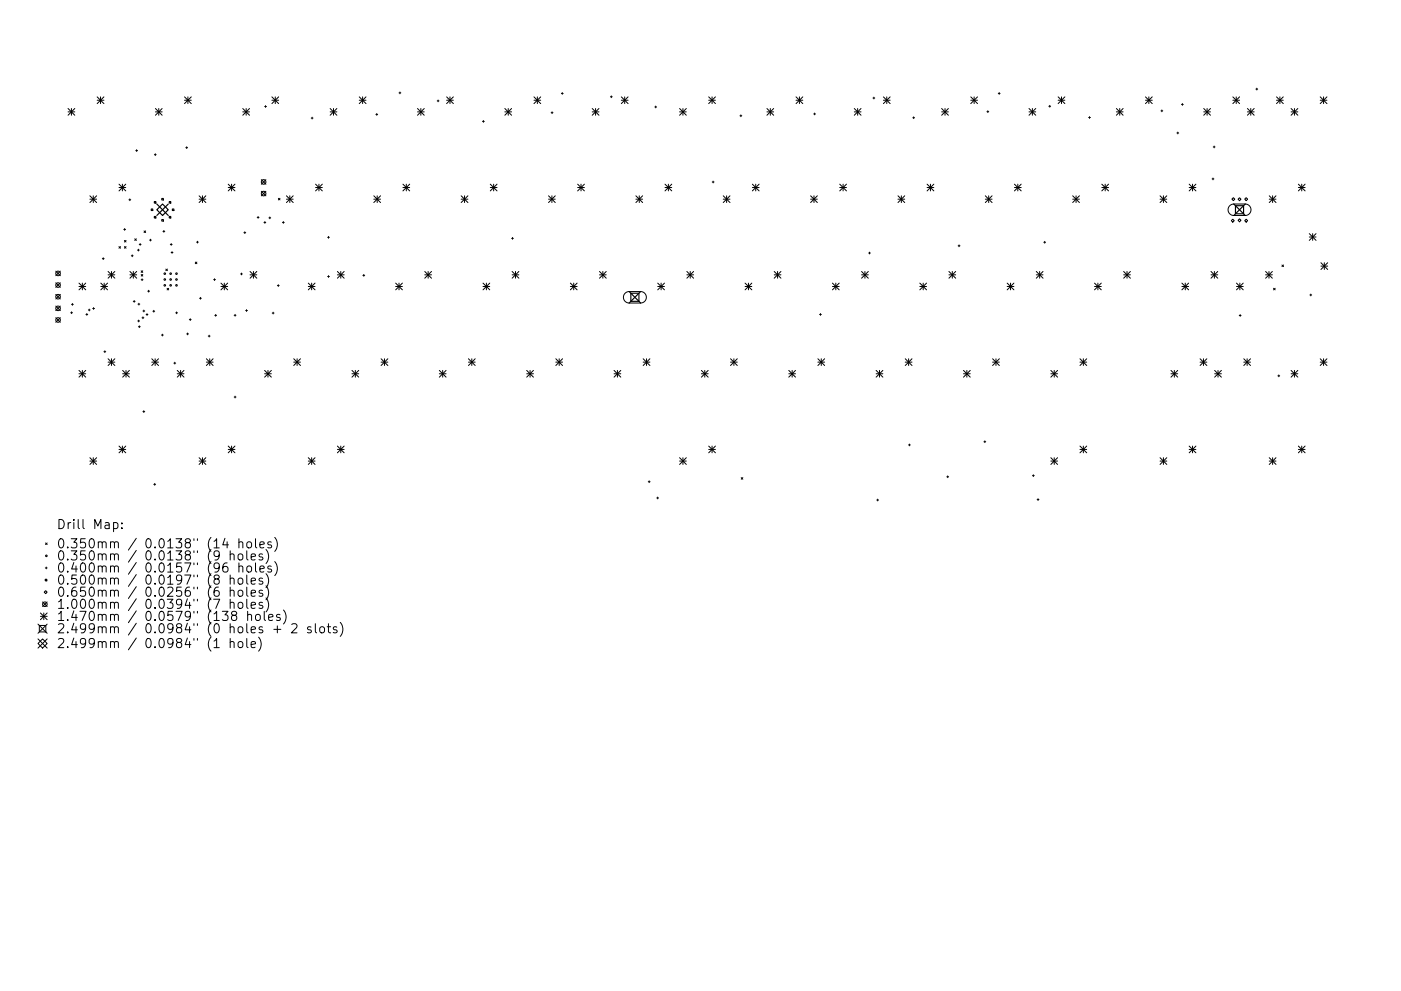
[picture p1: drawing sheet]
<svg xmlns="http://www.w3.org/2000/svg" width="297mm" height="210mm" viewBox="0 0 297 210" stroke-linecap="round" stroke-linejoin="round" font-family="sans-serif">
<defs><g id="words">
<g font-size="2.7">
<text x="11.9" y="112.3">Drill Map:</text>
<text x="11.9" y="116.3">0.350mm / 0.0138&quot; (14 holes)</text>
<text x="11.9" y="118.9">0.350mm / 0.0138&quot; (9 holes)</text>
<text x="11.9" y="121.5">0.400mm / 0.0157&quot; (96 holes)</text>
<text x="11.9" y="124">0.500mm / 0.0197&quot; (8 holes)</text>
<text x="11.9" y="126.6">0.650mm / 0.0256&quot; (6 holes)</text>
<text x="11.9" y="129.2">1.000mm / 0.0394&quot; (7 holes)</text>
<text x="11.9" y="131.7">1.470mm / 0.0579&quot; (138 holes)</text>
<text x="11.9" y="134.4">2.499mm / 0.0984&quot; (0 holes + 2 slots)</text>
<text x="11.9" y="137.5">2.499mm / 0.0984&quot; (1 hole)</text>
</g>
</g></defs>
<g fill="none" stroke="#000" stroke-width=".21">
<path d="M84.6 19.7h.4M84.8 19.5v.4M119 19.8h.4M119.2 19.6v.4M211.7 19.8h.3M211.8 19.6v.4M266.3 18.9h.4M266.5 18.7v.4M14.4 23l1.5 1.5M14.4 23.7h1.5M15.1 23v1.5M15.9 23l-1.5 1.5"/>
<path d="M20.6 20.6l1.4 1.4M20.6 21.3h1.4M21.3 20.6v1.4M22 20.6l-1.4 1.4M25.2 39.1l1.5 1.4M25.2 39.8h1.5M25.9 39.1v1.4M26.7 39.1l-1.5 1.4M28.8 31.9h.4M29 31.8v.3M32.7 32.8h.4M32.9 32.6v.4"/>
<path d="M33 23.7h1.4M33 23l1.4 1.5M33.7 23v1.5M34.4 23l-1.4 1.5M39.1 21.3h1.5M39.1 20.6l1.5 1.4M39.4 31.3h.4M39.6 31.1v.4M39.8 20.6v1.4M40.6 20.6l-1.5 1.4M48.4 39.8h1.4M48.4 39.1l1.4 1.4"/>
<path d="M49.1 39.1v1.4M49.8 39.1l-1.4 1.4M51.5 23.7h1.4M51.5 23l1.4 1.5M52.2 23v1.5M52.9 23l-1.4 1.5M55.4 38.1l1 1M56.1 22.6h.4M56.3 22.4v.4M56.4 38.1l-1 1M57.6 21.3h1.5M57.6 20.6l1.5 1.4"/>
<path d="M58.4 20.6v1.4M59.1 20.6l-1.5 1.4M66 25.1h.4M66.2 24.9v.3M66.9 39.8h1.4M66.9 39.1l1.4 1.4M67.6 39.1v1.4M68.3 39.1l-1.4 1.4M70 23.7h1.4M70 23l1.4 1.5M70.7 23v1.5M71.4 23l-1.4 1.5"/>
<path d="M76.2 20.6l1.4 1.4M76.2 21.3h1.4M76.9 20.6v1.4M77.6 20.6l-1.4 1.4M79.7 24.3h.4M79.9 24.1v.4M85.4 39.8h1.5M85.4 39.1l1.5 1.4M86.1 39.1v1.4M86.9 39.1l-1.5 1.4M88.5 23.7h1.4M88.5 23l1.4 1.5"/>
<path d="M89.2 23v1.5M89.9 23l-1.4 1.5M92.7 21.4h.4M92.9 21.2v.4M94.7 21.3h1.4M94.7 20.6l1.4 1.4M95.4 20.6v1.4M96.1 20.6l-1.4 1.4M102.3 25.8h.4M102.5 25.6v.4M104 39.8h1.4M104 39.1l1.4 1.4"/>
<path d="M104.7 39.1v1.4M105.4 39.1l-1.4 1.4M107 23.7h1.5M107 23l1.5 1.5M107.8 23v1.5M108.5 23l-1.5 1.5M113.2 21.3h1.4M113.2 20.6l1.4 1.4M113.9 20.6v1.4M114.6 20.6l-1.4 1.4M116.9 23.9h.3M117 23.7v.4"/>
<path d="M122.5 39.8h1.4M122.5 39.1l1.4 1.4M123.2 39.1v1.4M123.9 39.1l-1.4 1.4M125.6 23.7h1.4M125.6 23l1.4 1.5M126.3 23v1.5M127 23l-1.4 1.5M129.4 20.5h.4M129.6 20.3v.4M131.7 21.3h1.5M131.7 20.6l1.5 1.4"/>
<path d="M132.4 20.6v1.4M133.2 20.6l-1.5 1.4M138.8 22.7h.4M139 22.5v.4M141 39.8h1.4M141 39.1l1.4 1.4M141.7 39.1v1.4M142.4 39.1l-1.4 1.4M144.1 23.7h1.4M144.1 23l1.4 1.5M144.8 23v1.5M145.5 23l-1.4 1.5"/>
<path d="M150.3 21.3h1.4M150.3 20.6l1.4 1.4M151 20.6v1.4M151 38.6h.4M151.2 38.4v.4M151.7 20.6l-1.4 1.4M156.9 24.6h.4M157.1 24.4v.4M159.5 39.8h1.4M159.5 39.1l1.4 1.4M160.2 39.1v1.4M160.9 39.1l-1.4 1.4"/>
<path d="M162.6 23.7h1.4M162.6 23l1.4 1.5M163.3 23v1.5M164 23l-1.4 1.5M168.8 21.3h1.4M168.8 20.6l1.4 1.4M169.5 20.6v1.4M170.2 20.6l-1.4 1.4M172.5 24.2h.4M172.7 24v.4M178 39.8h1.5M178 39.1l1.5 1.4"/>
<path d="M178.8 39.1v1.4M179.5 39.1l-1.5 1.4M181.1 23.7h1.5M181.1 23l1.5 1.5M181.8 23v1.5M182.6 23l-1.5 1.5M185.1 20.8h.4M185.3 20.6v.4M187.3 21.3h1.4M187.3 20.6l1.4 1.4M188 20.6v1.4M188.7 20.6l-1.4 1.4"/>
<path d="M193.5 25h.4M193.7 24.8v.4M196.6 39.8h1.4M196.6 39.1l1.4 1.4M197.3 39.1v1.4M198 39.1l-1.4 1.4M199.6 23.7h1.5M199.6 23l1.5 1.5M200.4 23v1.5M201.1 23l-1.5 1.5M205.8 21.3h1.5M205.8 20.6l1.5 1.4"/>
<path d="M206.5 20.6v1.4M207.3 20.6l-1.5 1.4M209.2 23.7h.4M209.4 23.5v.4M215.1 39.8h1.4M215.1 39.1l1.4 1.4M215.8 39.1v1.4M216.5 39.1l-1.4 1.4M218.2 23.7h1.4M218.2 23l1.4 1.5M218.9 23v1.5M219.6 23l-1.4 1.5"/>
<path d="M222.4 22.5h.4M222.6 22.4v.3M224.3 21.3h1.5M224.3 20.6l1.5 1.4M225.1 20.6v1.4M225.8 20.6l-1.5 1.4M230.8 24.9h.4M231 24.7v.4M233.6 39.8h1.4M233.6 39.1l1.4 1.4M234.3 39.1v1.4M235 39.1l-1.4 1.4"/>
<path d="M236.7 23.7h1.4M236.7 23l1.4 1.5M237.4 23v1.5M238.1 23l-1.4 1.5M242.9 21.3h1.4M242.9 20.6l1.4 1.4M243.6 20.6v1.4M244.3 20.6l-1.4 1.4M246.1 23.5h.4M246.3 23.3v.4M249.5 28.2h.4M249.7 28v.4"/>
<path d="M250.5 22.2h.4M250.7 22v.4M252.1 39.8h1.5M252.1 39.1l1.5 1.4M252.8 39.1v1.4M253.6 39.1l-1.5 1.4M255.2 23.7h1.4M255.2 23l1.4 1.5M255.9 23v1.5M256.6 23l-1.4 1.5M257 38h.4M257.2 37.8v.4"/>
<path d="M257.2 31.2h.4M257.4 31v.4M261.4 21.3h1.4M261.4 20.6l1.4 1.4M262.1 20.6v1.4M262.8 20.6l-1.4 1.4M264.5 23.7h1.4M264.5 23l1.4 1.5M265.2 23v1.5M265.9 23l-1.4 1.5M270.6 21.3h1.5M270.6 20.6l1.5 1.4"/>
<path d="M271.4 20.6v1.4M272.1 20.6l-1.5 1.4M273.7 23.7h1.5M273.7 23l1.5 1.5M274.4 23v1.5M275.2 23l-1.5 1.5M275.3 39.8h1.4M275.3 39.1l1.4 1.4M276 39.1v1.4M276.7 39.1l-1.4 1.4M279.9 21.3h1.4M279.9 20.6l1.4 1.4"/>
<path d="M280.6 20.6v1.4M281.3 20.6l-1.4 1.4M11.8 57.5l1 1M11.8 60l1 1M12.8 57.5l-1 1M12.8 60l-1 1M19.1 41.5l1.4 1.5M19.1 42.3h1.4M19.8 41.5v1.5M20.5 41.5l-1.4 1.5M21.7 54.9h.4M21.9 54.7v.4"/>
<path d="M22.9 57.6l1.4 1.4M22.9 58.3h1.4M23.6 57.6v1.4M24.3 57.6l-1.4 1.4M25.2 52.3l.4 .4M25.6 52.3l-.4 .4M26.2 48.7h.4M26.4 51l.3 .4M26.4 52.3l.3 .4M26.4 48.5v.4M26.7 51l-.3 .4M26.7 52.3l-.3 .4"/>
<path d="M27.3 42.4h.4M27.5 42.2v.4M27.5 58.3h1.5M27.5 57.6l1.5 1.4M27.8 54.3h.4M28 54.1v.4M28.3 57.6v1.4M28.6 50.7l.3 .3M28.9 50.7l-.3 .3M29 57.6l-1.5 1.4M29.1 53.1h.4M29.3 52.9v.4"/>
<path d="M29.5 51.9h.4M29.7 51.7v.4M29.9 57.5l.4 .3M29.9 59.3h.4M29.9 58.2l.4 .4M30.1 59.2v.3M30.3 57.5l-.4 .3M30.3 58.2l-.4 .4M30.5 49l.4 .3M30.9 49l-.4 .3M31.7 50.9h.4M31.9 50.7v.4"/>
<path d="M32.1 44.3h.3v.4h-.3zM32.7 42.8h.4v.3h-.4zM32.7 45.9h.4v.4h-.4zM34.3 42.1h.3v.3h-.3zM34.3 46.6h.3v.3h-.3zM34.6 49.1h.3M34.7 48.9v.4M35.2 57.1l.3 .3M35.5 57.1l-.3 .3M35.9 42.8h.3v.3h-.3zM35.9 45.9h.3v.4h-.3zM36.1 51.9h.4"/>
<path d="M36.3 53.6h.4M36.3 51.7v.4M36.5 53.4v.4M36.5 44.3h.4v.4h-.4zM41.4 55.6l.3 .3M41.7 51.4h.4M41.7 55.6l-.3 .3M41.9 51.2v.4M42.2 42.3h1.4M42.2 41.5l1.4 1.5M42.9 41.5v1.5M43.6 41.5l-1.4 1.5"/>
<path d="M45.3 59.3h.4M45.5 59.1v.4M51 58.1h.4M51.2 57.9v.4M51.7 49.4h.4M51.9 49.2v.4M53 58.3h1.4M53 57.6l1.4 1.4M53.7 57.6v1.4M54.4 57.6l-1.4 1.4M54.5 46.1h.4M54.7 45.9v.4"/>
<path d="M55.4 40.6l1 1M56 47.2h.4M56.2 47v.4M56.4 40.6l-1 1M57 46.2h.4M57.2 46v.4M59 42.1l.4 .3M59.4 42.1l-.4 .3M59.9 47.2h.4M60.1 47v.4M60.7 42.3h1.5M60.7 41.5l1.5 1.5"/>
<path d="M61.4 41.5v1.5M62.2 41.5l-1.5 1.5M69.5 50.4h.3M69.5 58.7h.3M69.6 50.2v.4M69.7 58.5v.4M71.5 58.3h1.5M71.5 57.6l1.5 1.4M72.3 57.6v1.4M73 57.6l-1.5 1.4M76.9 58.4h.4M77.1 58.2v.4"/>
<path d="M79.3 42.3h1.4M79.3 41.5l1.4 1.5M80 41.5v1.5M80.7 41.5l-1.4 1.5M90.1 58.3h1.4M90.1 57.6l1.4 1.4M90.8 57.6v1.4M91.5 57.6l-1.4 1.4M97.8 42.3h1.4M97.8 41.5l1.4 1.5M98.5 41.5v1.5M99.2 41.5l-1.4 1.5"/>
<path d="M108.5 50.6h.4M108.6 58.3h1.4M108.6 57.6l1.4 1.4M108.7 50.4v.4M109.3 57.6v1.4M110 57.6l-1.4 1.4M116.3 42.3h1.4M116.3 41.5l1.4 1.5M117 41.5v1.5M117.7 41.5l-1.4 1.5M127.1 58.3h1.4M127.1 57.6l1.4 1.4"/>
<path d="M127.8 57.6v1.4M128.5 57.6l-1.4 1.4M134.8 42.3h1.5M134.8 41.5l1.5 1.5M135.5 41.5v1.5M136.3 41.5l-1.5 1.5M145.6 58.3h1.5M145.6 57.6l1.5 1.4M146.3 57.6v1.4M147.1 57.6l-1.5 1.4M153.3 42.3h1.5M153.3 41.5l1.5 1.5"/>
<path d="M154.1 41.5v1.5M154.8 41.5l-1.5 1.5M164.1 58.3h1.5M164.1 57.6l1.5 1.4M164.9 57.6v1.4M165.6 57.6l-1.5 1.4M171.9 42.3h1.4M171.9 41.5l1.4 1.5M172.6 41.5v1.5M173.3 41.5l-1.4 1.5M182.7 58.3h1.4M182.7 57.6l1.4 1.4"/>
<path d="M183.4 57.6v1.4M184.1 57.6l-1.4 1.4M184.2 53.7h.3M184.4 53.5v.4M190.4 42.3h1.4M190.4 41.5l1.4 1.5M191.1 41.5v1.5M191.8 41.5l-1.4 1.5M201.2 58.3h1.4M201.2 57.6l1.4 1.4M201.9 57.6v1.4M202.6 57.6l-1.4 1.4"/>
<path d="M203.1 52.2h.4M203.3 52v.3M208.9 42.3h1.4M208.9 41.5l1.4 1.5M209.6 41.5v1.5M210.3 41.5l-1.4 1.5M219.7 58.3h1.4M219.7 57.6l1.4 1.4M220.4 57.6v1.4M221.1 57.6l-1.4 1.4M221.3 51.4h.4M221.5 51.2v.4"/>
<path d="M227.4 42.3h1.5M227.4 41.5l1.5 1.5M228.1 41.5v1.5M228.9 41.5l-1.5 1.5M238.2 58.3h1.5M238.2 57.6l1.5 1.4M238.9 57.6v1.4M239.7 57.6l-1.5 1.4M246 42.3h1.4M246 41.5l1.4 1.5M246.7 41.5v1.5M247.4 41.5l-1.4 1.5"/>
<path d="M256.8 58.3h1.4M256.8 57.6l1.4 1.4M257.5 57.6v1.4M258.2 57.6l-1.4 1.4M260.7 43.6l.8-.3h2.5a1.22 1.22 0 0 1 1.2 1.2 1.22 1.22 0 0 1-1.2 1.2h-2.4a1.22 1.22 0 0 1-1.1-.7 1.22 1.22 0 0 1 .2-1.4zM261.4 46.5l.3 .3-.3 .3-.3-.3zM261.5 41.9l.3 .4-.3 .3-.3-.3zM262.5 42.3l.3-.3 .3 .3-.3 .3zM262.5 46.7l.3-.3 .3 .3-.3 .4zM263.9 42.3l.3-.4 .3 .4-.3 .3zM263.9 46.8l.3-.3 .3 .3-.3 .3zM268.3 58.3h1.5"/>
<path d="M268.3 57.6l1.5 1.4M269 57.6v1.4M269.1 42.3h1.4M269.1 41.5l1.4 1.5M269.8 57.6l-1.5 1.4M269.8 41.5v1.5M270.5 41.5l-1.4 1.5M271.8 56.2l.3 .4M272.1 56.2l-.3 .4M277.6 49.6l1.4 1.4M277.6 50.3h1.4M278.3 49.6v1.4"/>
<path d="M279 49.6l-1.4 1.4M280.1 55.7l1.4 1.5M280.1 56.5h1.4M280.8 55.7v1.5M281.5 55.7l-1.4 1.5M11.8 62.5l1 .9M11.8 64.9l1 1M11.8 67.4l1 1M12.8 64.9l-1 1M12.8 62.5l-1 .9M12.8 67.4l-1 1M15 66.3h.4"/>
<path d="M15.2 64.6h.3M15.2 66.2v.3M15.4 64.4v.4M16.7 60.1l1.5 1.4M16.7 60.8h1.5M16.7 78.6l1.5 1.4M16.7 79.3h1.5M17.5 60.1v1.4M17.5 78.6v1.4M18.2 60.1l-1.5 1.4M18.2 78.6l-1.5 1.4M18.2 66.7h.4"/>
<path d="M18.4 66.5v.4M18.7 65.8h.4M18.9 65.6v.4M19.6 65.5h.4M19.8 65.3v.3M21.4 60.8h1.4M21.4 60.1l1.4 1.4M22 74.6h.4M22.1 60.1v1.4M22.2 74.4v.4M22.8 60.1l-1.4 1.4M22.9 76.1l1.4 1.4"/>
<path d="M22.9 76.8h1.4M23.6 76.1v1.4M24.3 76.1l-1.4 1.4M26 79.3h1.4M26 78.6l1.4 1.4M26.7 78.6v1.4M27.4 78.6l-1.4 1.4M28.3 63.9h.3M28.4 63.7v.4M29.2 68.1h.4M29.3 64.5h.3M29.3 69.3h.4"/>
<path d="M29.4 67.9v.4M29.4 64.3v.4M29.5 69.1v.4M30.1 67.4h.4M30.3 66h.4M30.3 67.2v.4M30.5 65.8v.4M31 66.7h.4M31.2 66.5v.4M31.3 61.8h.4M31.5 61.6v.4M32.2 76.8h1.4"/>
<path d="M32.2 76.1l1.4 1.4M32.4 66h.4M32.6 65.8v.4M32.9 76.1v1.4M33.6 76.1l-1.4 1.4M34.2 71.1h.4M34.4 70.9v.4M35.4 61.2l.4 .3M35.8 61.2l-.4 .3M36.9 77h.3M37.1 76.9v.3M37.2 66.4h.4"/>
<path d="M37.4 66.2v.4M37.6 79.3h1.4M37.6 78.6l1.4 1.4M38.3 78.6v1.4M39 78.6l-1.4 1.4M39.6 70.8h.4M39.8 70.7v.3M40.1 67.8h.4M40.3 67.6v.4M42.3 63.3h.4M42.5 63.1v.4M43.8 76.8h1.4"/>
<path d="M43.8 76.1l1.4 1.4M44.2 71.3h.3M44.3 71.1v.4M44.5 76.1v1.4M45.2 76.1l-1.4 1.4M45.5 66.9h.4M45.7 66.7v.4M46.8 60.8h1.5M46.8 60.1l1.5 1.4M47.6 60.1v1.4M48.3 60.1l-1.5 1.4M49.6 66.9h.4"/>
<path d="M49.8 66.7v.4M52.1 65.9h.4M52.3 65.7v.4M56.1 79.3h1.4M56.1 78.6l1.4 1.4M56.8 78.6v1.4M57.5 78.6l-1.4 1.4M57.7 66.4h.4M57.9 66.2v.4M58.8 60.6h.4M59 60.4v.4M62.3 76.8h1.4"/>
<path d="M62.3 76.1l1.4 1.4M63 76.1v1.4M63.7 76.1l-1.4 1.4M65.4 60.8h1.4M65.4 60.1l1.4 1.4M66.1 60.1v1.4M66.8 60.1l-1.4 1.4M74.6 79.3h1.5M74.6 78.6l1.5 1.4M75.3 78.6v1.4M76.1 78.6l-1.5 1.4M80.8 76.8h1.4"/>
<path d="M80.8 76.1l1.4 1.4M81.5 76.1v1.4M82.2 76.1l-1.4 1.4M83.9 60.8h1.4M83.9 60.1l1.4 1.4M84.6 60.1v1.4M85.3 60.1l-1.4 1.4M93.1 79.3h1.5M93.1 78.6l1.5 1.4M93.9 78.6v1.4M94.6 78.6l-1.5 1.4M99.3 76.8h1.5"/>
<path d="M99.3 76.1l1.5 1.4M100 76.1v1.4M100.8 76.1l-1.5 1.4M102.4 60.8h1.4M102.4 60.1l1.4 1.4M103.1 60.1v1.4M103.8 60.1l-1.4 1.4M111.7 79.3h1.4M111.7 78.6l1.4 1.4M112.4 78.6v1.4M113.1 78.6l-1.4 1.4M117.8 76.8h1.5"/>
<path d="M117.8 76.1l1.5 1.4M118.6 76.1v1.4M119.3 76.1l-1.5 1.4M120.9 60.8h1.5M120.9 60.1l1.5 1.4M121.6 60.1v1.4M122.4 60.1l-1.5 1.4M130.2 79.3h1.4M130.2 78.6l1.4 1.4M130.9 78.6v1.4M131.6 78.6l-1.4 1.4M132.5 62.2l.8-.3h2.5a1.22 1.22 0 0 1 1.2 1.2 1.22 1.22 0 0 1-1.2 1.2h-2.4a1.22 1.22 0 0 1-1.1-.8 1.22 1.22 0 0 1 .2-1.3z"/>
<path d="M136.4 76.8h1.4M136.4 76.1l1.4 1.4M137.1 76.1v1.4M137.8 76.1l-1.4 1.4M139.5 60.8h1.4M139.5 60.1l1.4 1.4M140.2 60.1v1.4M140.9 60.1l-1.4 1.4M148.7 79.3h1.4M148.7 78.6l1.4 1.4M149.4 78.6v1.4M150.1 78.6l-1.4 1.4"/>
<path d="M154.9 76.8h1.4M154.9 76.1l1.4 1.4M155.6 76.1v1.4M156.3 76.1l-1.4 1.4M158 60.8h1.4M158 60.1l1.4 1.4M158.7 60.1v1.4M159.4 60.1l-1.4 1.4M167.2 79.3h1.5M167.2 78.6l1.5 1.4M167.9 78.6v1.4M168.7 78.6l-1.5 1.4"/>
<path d="M173.4 76.8h1.4M173.4 76.1l1.4 1.4M173.8 66.7h.3M174 66.5v.4M174.1 76.1v1.4M174.8 76.1l-1.4 1.4M176.5 60.8h1.4M176.5 60.1l1.4 1.4M177.2 60.1v1.4M177.9 60.1l-1.4 1.4M185.8 79.3h1.4M185.8 78.6l1.4 1.4"/>
<path d="M186.5 78.6v1.4M187.2 78.6l-1.4 1.4M191.9 76.8h1.5M191.9 76.1l1.5 1.4M192.6 76.1v1.4M193.4 76.1l-1.5 1.4M195 60.8h1.4M195 60.1l1.4 1.4M195.7 60.1v1.4M196.4 60.1l-1.4 1.4M204.3 79.3h1.4M204.3 78.6l1.4 1.4"/>
<path d="M205 78.6v1.4M205.7 78.6l-1.4 1.4M210.5 76.8h1.4M210.5 76.1l1.4 1.4M211.2 76.1v1.4M211.9 76.1l-1.4 1.4M213.5 60.8h1.5M213.5 60.1l1.5 1.4M214.3 60.1v1.4M215 60.1l-1.5 1.4M222.8 79.3h1.4M222.8 78.6l1.4 1.4"/>
<path d="M223.5 78.6v1.4M224.2 78.6l-1.4 1.4M229 76.8h1.4M229 76.1l1.4 1.4M229.7 76.1v1.4M230.4 76.1l-1.4 1.4M232.1 60.8h1.4M232.1 60.1l1.4 1.4M232.8 60.1v1.4M233.5 60.1l-1.4 1.4M248.3 79.3h1.4M248.3 78.6l1.4 1.4"/>
<path d="M249 78.6v1.4M249.7 78.6l-1.4 1.4M250.6 60.8h1.4M250.6 60.1l1.4 1.4M251.3 60.1v1.4M252 60.1l-1.4 1.4M254.4 76.8h1.5M254.4 76.1l1.5 1.4M255.2 76.1v1.4M255.9 76.1l-1.5 1.4M257.5 79.3h1.5M257.5 78.6l1.5 1.4"/>
<path d="M258.2 78.6v1.4M259 78.6l-1.5 1.4M262.2 60.8h1.4M262.2 60.1l1.4 1.4M262.7 66.9h.4M262.9 60.1v1.4M262.9 66.7v.4M263.6 60.1l-1.4 1.4M263.7 76.8h1.4M263.7 76.1l1.4 1.4M264.4 76.1v1.4M265.1 76.1l-1.4 1.4"/>
<path d="M270 61.2l.4 .3M270.4 61.2l-.4 .3M270.9 79.7h.4M271.1 79.5v.4M273.7 79.3h1.5M273.7 78.6l1.5 1.4M274.4 78.6v1.4M275.2 78.6l-1.5 1.4M277.7 62.6h.4M277.9 62.4v.4M279.9 76.8h1.4M279.9 76.1l1.4 1.4"/>
<path d="M280.6 76.1v1.4M281.3 76.1l-1.4 1.4M19.1 97.1l1.4 1.4M19.1 97.8h1.4M19.8 97.1v1.4M20.5 97.1l-1.4 1.4M25.2 94.6l1.5 1.5M25.2 95.4h1.5M25.9 94.6v1.5M26.7 94.6l-1.5 1.5M30.3 87.3h.4M30.5 87.1v.4"/>
<path d="M42.2 97.8h1.4M42.2 97.1l1.4 1.4M42.9 97.1v1.4M43.6 97.1l-1.4 1.4M48.4 95.4h1.4M48.4 94.6l1.4 1.5M49.1 94.6v1.5M49.6 84.2h.4M49.8 94.6l-1.4 1.5M49.8 84v.4M65.4 97.8h1.4M65.4 97.1l1.4 1.4"/>
<path d="M66.1 97.1v1.4M66.8 97.1l-1.4 1.4M71.5 95.4h1.5M71.5 94.6l1.5 1.5M72.3 94.6v1.5M73 94.6l-1.5 1.5M144.1 97.8h1.4M144.1 97.1l1.4 1.4M144.8 97.1v1.4M145.5 97.1l-1.4 1.4M150.3 95.4h1.4M150.3 94.6l1.4 1.5"/>
<path d="M151 94.6v1.5M151.7 94.6l-1.4 1.5M192.6 94.4h.4M192.8 94.2v.4M208.6 93.7h.4M208.8 93.5v.4M222.8 97.8h1.4M222.8 97.1l1.4 1.4M223.5 97.1v1.4M224.2 97.1l-1.4 1.4M229 95.4h1.4M229 94.6l1.4 1.5"/>
<path d="M229.7 94.6v1.5M230.4 94.6l-1.4 1.5M246 97.8h1.4M246 97.1l1.4 1.4M246.7 97.1v1.4M247.4 97.1l-1.4 1.4M252.1 95.4h1.5M252.1 94.6l1.5 1.5M252.8 94.6v1.5M253.6 94.6l-1.5 1.5M269.1 97.8h1.4M269.1 97.1l1.4 1.4"/>
<path d="M269.8 97.1v1.4M270.5 97.1l-1.4 1.4M275.3 95.4h1.4M275.3 94.6l1.4 1.5M276 94.6v1.5M276.7 94.6l-1.4 1.5M9.7 115.2l.3 .3M10 115.2l-.3 .3M24.1 111l.5-.1 .4 .3v.6l-.2 .3h-.7M25.8 112v.2M25.8 111v.1M32.6 102.8h.4"/>
<path d="M32.8 102.6v.4M47.7 114.2l-.5 1.4h1.2M48.2 119.4a.77 .77 0 0 0-1 .9v.7l.2 .3 .6 .1 .2-.2 .1-.7-.1-.2-.6-.1-.4 .3M48.8 117.7l.3-.2 .4 .1 .1 1.2M48.8 116.9v1.9M50.6 117.7l.2-.2 .6 .2 .1 .7-.2 .3-.5 .1-.2-.2zM50.7 115.1l.2-.2 .5 .1 .1 1.2M50.7 114.3v1.9M50.7 119.4v2M52.3 116.9v1.6l.3 .3M52.4 115.1l.3-.2 .5 .2 .1 .8-.1 .3h-.5l-.3-.1zM53.2 118.2l1-.2-.1-.4-.6-.1-.3 .3 .1 .9h.8"/>
<path d="M54.2 114.3v1.7l.3 .2M54.2 119.4v1.7l.3 .3M55.1 115.6l.9-.2-.1-.4-.5-.1-.3 .3 .1 1h.7M55.7 117.6l-.5-.1-.3 .3 .1 .3 .7 .2v.4h-.8M56.4 116.6a2.23 2.23 0 0 1 0 3M57.5 115l-.5-.1-.2 .3 .1 .3 .6 .2v.5h-.7M58.2 114a2.23 2.23 0 0 1 0 3M58.2 119.2a2.23 2.23 0 0 1 0 2.9M137.4 102.2h.4M137.6 102v.4M139.2 105.7h.4M139.4 105.5v.3"/>
<path d="M157.2 101.3l.3 .4M157.5 101.3l-.3 .4M185.9 106.1h.4M186.1 105.9v.4M200.7 101.2h.4M200.9 101v.4M218.9 100.9h.4M219.1 100.7v.4M219.9 106h.4M220.1 105.8v.4M8.1 132.4l1.9 2M8.1 135.6l1.9 1.9"/>
<path d="M8.3 132.7h1.4v1.4h-1.4zM8.6 130.1l1.4 1.4M8.6 130.8h1.4M9 135.6l1 .9-1 1-.9-1zM9 127.7l1 1M9.3 130.1v1.4M9.6 122.9h.3v.3h-.3zM9.6 120.5h.4M9.7 125.3l.3 .3-.3 .3-.3-.3zM9.8 120.3v.4M10 127.7l-1 1M10 130.1l-1.4 1.4"/>
<path d="M10 132.4l-1.9 2M10 135.6l-1.9 1.9M45.4 136l.5-.5v1.9M45.4 137.4h1.1M48.8 122.8l.3-.2 .4 .1 .1 1.2M48.8 125.4l.3-.2 .4 .1 .1 1.2M48.8 128l.3-.2 .4 .1 .1 1.2M48.8 136.3l.3-.2 .4 .1 .1 1.2M48.8 122v1.9M48.8 124.6v1.9M48.8 127.1v2M48.8 135.5v1.9"/>
<path d="M49.5 130.5l-.4-.3 .1-.3 .3-.2 .5 .1 .2 .3-.1 .2-.8 .3-.2 .3v.4l.4 .3h.3l.4-.3v-.4l-.4-.4M50.6 122.8l.2-.2 .6 .2 .1 .8-.2 .3h-.5l-.2-.1zM50.6 125.4l.2-.2 .6 .2 .1 .7-.2 .3-.5 .1-.2-.2zM50.6 128l.2-.2 .6 .2 .1 .7-.2 .3-.5 .1-.2-.2zM50.6 136.3l.2-.2 .6 .2 .1 .7-.2 .3-.5 .1-.2-.2zM50.7 120.3l.2-.2 .5 .1 .1 1.2M52.3 122v1.7l.3 .2M52.3 124.6v1.6l.3 .3M52.3 127.1v1.7l.3 .3M52.3 135.5v1.6l.3 .3M52.4 120.3l.3-.2 .5 .2 .1 .7-.1 .3-.5 .1-.3-.2zM52.5 130.5l.3-.2 .4 .1 .1 1.2"/>
<path d="M52.5 129.7v1.9M53.2 123.3l1-.2-.1-.4-.6-.1-.3 .3 .1 1h.8M53.2 125.9l1-.2-.1-.4-.6-.1-.3 .3 .1 .9h.8M53.2 128.4l1-.2-.1-.3-.6-.1-.3 .3 .1 .9h.8M53.2 136.8l1-.2-.1-.4-.6-.1-.3 .3 .1 .9h.8M54.3 130.5l.2-.2 .6 .2 .1 .8-.2 .3h-.5l-.2-.1zM54.8 135.2a2.23 2.23 0 0 1 0 2.9M55.1 120.7l.9-.2-.1-.3-.5-.1-.3 .3 .1 .9h.7M55.7 122.7l-.5-.1-.3 .3 .1 .3 .7 .2v.5h-.8M55.7 125.3l-.5-.1-.3 .3 .1 .3 .7 .2v.4h-.8M55.7 127.9l-.5-.1-.3 .3 .1 .2 .7 .2v.5h-.8M56 129.7v1.7l.3 .2"/>
<path d="M56.4 121.7a2.23 2.23 0 0 1 0 3M56.4 124.3a2.23 2.23 0 0 1 0 3M56.4 126.9a2.23 2.23 0 0 1 0 2.9M57 131l.9-.2-.1-.4-.6-.1-.2 .3v1h.8M57.5 120.2l-.5-.1-.2 .3 .1 .2 .6 .2v.5h-.7M58.1 133.5h1.4M58.8 132.8v1.5M59.4 130.4l-.5-.1-.3 .3 .1 .3 .7 .2v.5h-.8M60.1 129.4a2.23 2.23 0 0 1 0 3M61.9 132.5l.2-.2h.5l.3 .2 .1 .4-.1 .3-1.1 1.1h1.2M65.9 133.1l-.4-.1-.3 .3 .1 .2 .6 .2v.5h-.7M66.9 132.3v1.7l.2 .3"/>
<path d="M68 133.1l.4-.1 .4 .3v.6l-.4 .4-.4-.1-.2-.3v-.6zM69.4 133h.7M69.6 132.3v1.7l.1 .2 .4 .1M71.4 133.1l-.5-.1-.2 .3v.2l.7 .2v.5h-.7M72.1 132a2.23 2.23 0 0 1 0 3"/>
<circle cx="55.9" cy="38.6" r=".49"/>
<circle cx="12.3" cy="58" r=".49"/>
<circle cx="34.9" cy="58.1" r=".17"/>
<circle cx="34.9" cy="59.3" r=".17"/>
<circle cx="36.2" cy="58.1" r=".17"/>
<circle cx="36.2" cy="59.3" r=".17"/>
<circle cx="37.4" cy="58.1" r=".17"/>
<circle cx="37.4" cy="59.3" r=".17"/>
<circle cx="55.9" cy="41.1" r=".49"/>
<circle cx="12.3" cy="67.9" r=".49"/>
<circle cx="12.3" cy="60.5" r=".49"/>
<circle cx="12.3" cy="63" r=".49"/>
<circle cx="12.3" cy="65.4" r=".49"/>
<circle cx="34.9" cy="60.5" r=".17"/>
<circle cx="36.2" cy="60.5" r=".17"/>
<circle cx="37.4" cy="60.5" r=".17"/>
<circle cx="9.8" cy="117.9" r=".17"/>
<circle cx="9.5" cy="128.2" r=".49"/>
</g>
<path d="M33.2 44.5l1.3-1.2 1.2 1.2-1.2 1.2zM33.2 43.3l2.5 2.4M35.7 43.3l-2.5 2.4M261.6 43.3l2.4 2.4M261.9 43.6h1.8v1.8h-1.8zM264 43.3l-2.4 2.4M133.4 61.9l2.4 2.4M133.7 62.2h1.8v1.7h-1.8zM135.8 61.9l-2.4 2.4" fill="none" stroke="#000" stroke-width=".24"/>
<use href="#words"/>
</svg>
